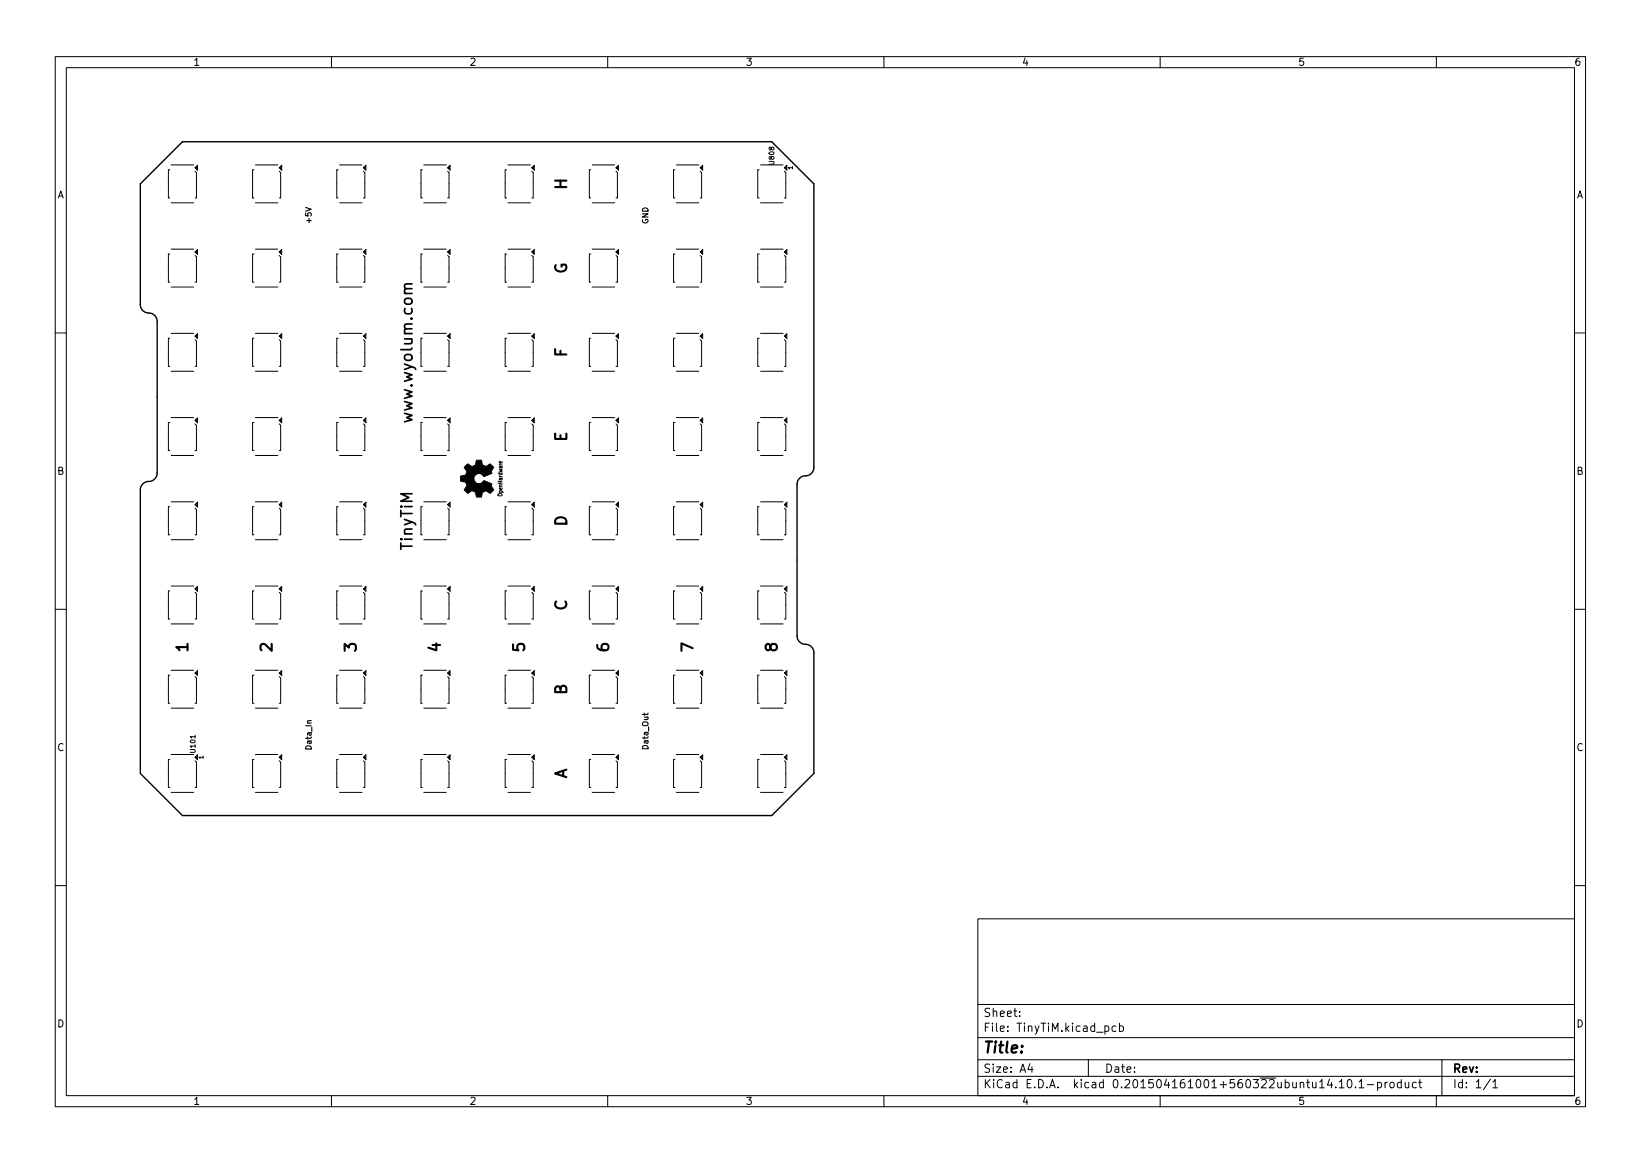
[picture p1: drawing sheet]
<svg xmlns="http://www.w3.org/2000/svg" width="297mm" height="210mm" viewBox="0 0 297 210" stroke-linecap="round" stroke-linejoin="round" font-family="sans-serif">
<defs><g id="words">
<g font-size="2.8">
<text x="102.6" y="34.3" transform="rotate(-90 102.6 34.3)">H</text>
<text x="102.6" y="49.6" transform="rotate(-90 102.6 49.6)">G</text>
<text x="102.6" y="64.6" transform="rotate(-90 102.6 64.6)">F</text>
<text x="74.7" y="76" transform="rotate(-90 74.7 76)">www.wyolum.com</text>
<text x="102.6" y="79.9" transform="rotate(-90 102.6 79.9)">E</text>
<text x="102.6" y="95.2" transform="rotate(-90 102.6 95.2)">D</text>
<text x="74.7" y="99.6" transform="rotate(-90 74.7 99.6)">TinyTiM</text>
<text x="102.6" y="110.5" transform="rotate(-90 102.6 110.5)">C</text>
<text x="34" y="117.9" transform="rotate(-90 34 117.9)">1</text>
<text x="49.3" y="117.9" transform="rotate(-90 49.3 117.9)">2</text>
<text x="64.5" y="117.9" transform="rotate(-90 64.5 117.9)">3</text>
<text x="79.8" y="117.9" transform="rotate(-90 79.8 117.9)">4</text>
<text x="95" y="117.9" transform="rotate(-90 95 117.9)">5</text>
<text x="110.2" y="117.9" transform="rotate(-90 110.2 117.9)">6</text>
<text x="125.5" y="117.9" transform="rotate(-90 125.5 117.9)">7</text>
<text x="140.7" y="117.9" transform="rotate(-90 140.7 117.9)">8</text>
<text x="102.6" y="125.7" transform="rotate(-90 102.6 125.7)">B</text>
<text x="102.6" y="141" transform="rotate(-90 102.6 141)">A</text>
<text x="178" y="190.6">Title:</text>
</g>
<g font-size="2.1">
<text x="178" y="184">Sheet:</text>
<text x="178" y="186.7">File: TinyTiM.kicad_pcb</text>
<text x="178" y="196.9">KiCad E.D.A. kicad 0.201504161001+560322ubuntu14.10.1-product</text>
<text x="178" y="194.1">Size: A4</text>
<text x="200" y="194.1">Date:</text>
<text x="263" y="194.1">Rev:</text>
<text x="263" y="196.9">Id: 1/1</text>
</g>
<g font-size="1.8">
<text x="35" y="11.9">1</text>
<text x="85" y="11.9">2</text>
<text x="135" y="11.9">3</text>
<text x="185" y="11.9">4</text>
<text x="235" y="11.9">5</text>
<text x="285" y="11.9">6</text>
<text x="10.3" y="35.9">A</text>
<text x="285.3" y="35.9">A</text>
<text x="10.3" y="85.9">B</text>
<text x="285.3" y="85.9">B</text>
<text x="10.3" y="135.9">C</text>
<text x="285.3" y="135.9">C</text>
<text x="10.3" y="185.9">D</text>
<text x="285.3" y="185.9">D</text>
<text x="35" y="199.9">1</text>
<text x="85" y="199.9">2</text>
<text x="135" y="199.9">3</text>
<text x="185" y="199.9">4</text>
<text x="235" y="199.9">5</text>
<text x="285" y="199.9">6</text>
</g>
<g font-size="1.4">
<text x="56.4" y="40.3" transform="rotate(-90 56.4 40.3)">+5V</text>
<text x="117.3" y="40.6" transform="rotate(-90 117.3 40.6)">GND</text>
<text x="56.4" y="135.5" transform="rotate(-90 56.4 135.5)">Data_In</text>
<text x="117.3" y="135.5" transform="rotate(-90 117.3 135.5)">Data_Out</text>
</g>
<g font-size="1.2">
<text x="140.1" y="29.7" transform="rotate(-90 140.1 29.7)">U808</text>
<text x="35.4" y="136.1" transform="rotate(-90 35.4 136.1)">U101</text>
</g>
<g font-size="1.1">
<text x="143.5" y="30.6" transform="rotate(-90 143.5 30.6)">1</text>
<text x="90.9" y="89.6" transform="rotate(-90 90.9 89.6)">OpenHardware</text>
<text x="36.8" y="137.3" transform="rotate(-90 36.8 137.3)">1</text>
</g>
</g></defs>
<g fill="none" stroke="#000" stroke-width=".18">
<path d="M10 10.2h277v190.1h-277zM12 12.2h273v186.1h-273zM60 10.2v2M110 10.2v2M160 10.2v2M210 10.2v2M260 10.2v2M30.7 30.7h-.2v5.1h.2M31 36.7h4.1M31 29.8h4.1M35.3 31l.3 .2v4.6h-.3M35.4 30.3v.1"/>
<path d="M35.5 30.2v.3M35.6 30.1v.5M35.8 29.9v.9l-.5-.5zM46 30.7h-.3v5.1h.3M46.2 36.7h4.1M46.2 29.8h4.1M50.5 31l.3 .2v4.6h-.3M50.6 30.3v.1M50.7 30.2v.3M50.9 30.1v.5M51 29.9v.9l-.5-.5zM61.2 30.7h-.2v5.1h.2"/>
<path d="M61.5 36.7h4M61.5 29.8h4M65.8 31l.2 .2v4.6h-.2M65.8 30.3v.1M66 30.2v.3M66.1 30.1v.5M66.2 29.9v.9l-.4-.5zM76.5 30.7h-.3v5.1h.3M76.7 36.7h4.1M76.7 29.8h4.1M81 31l.3 .2v4.6h-.3M81.1 30.3v.1"/>
<path d="M81.2 30.2v.3M81.3 30.1v.5M81.5 29.9v.9l-.5-.5zM91.7 30.7h-.3v5.1h.3M91.9 36.7h4.1M91.9 29.8h4.1M96.3 31l.2 .2v4.6h-.2M96.3 30.3v.1M96.5 30.2v.3M96.6 30.1v.5M96.7 29.9v.9l-.4-.5zM106.9 30.7h-.2v5.1h.2"/>
<path d="M107.2 36.7h4.1M107.2 29.8h4.1M111.5 31l.3 .2v4.6h-.3M111.5 30.3l.5-.4v.9zM111.6 30.3v.1M111.7 30.2v.3M111.8 30.1v.5M122.2 30.7h-.3v5.1h.3M122.4 36.7h4.1M122.4 29.8h4.1M126.7 30.3l.5-.4v.9zM126.7 31l.3 .2v4.6h-.3"/>
<path d="M126.8 30.3v.1M126.9 30.2v.3M127.1 30.1v.5M137.4 30.7h-.2v5.1h.2M137.7 36.7h4M137.7 29.8h4M142 31l.2 .2v4.6h-.2M142 30.3v.1M142.2 30.2v.3M142.3 30.1v.5M142.4 29.9l-.4 .4 .4 .5M30.7 46h-.2v5h.2"/>
<path d="M31 51.9h4.1M31 45.1h4.1M35.3 45.6l.5-.5v.9zM35.3 46.2l.3 .3v4.5h-.3M35.4 45.5v.2M35.5 45.5v.2M35.6 45.3v.5M46 46h-.3v5h.3M46.2 51.9h4.1M46.2 45.1h4.1M50.5 45.6l.5-.5v.9zM50.5 46.2l.3 .3v4.5h-.3"/>
<path d="M50.6 45.5v.2M50.7 45.5v.2M50.9 45.3v.5M61.2 46h-.2v5h.2M61.5 51.9h4M61.5 45.1h4M65.8 45.6l.4-.5v.9zM65.8 46.2l.2 .3v4.5h-.2M65.8 45.5v.2M66 45.5v.2M66.1 45.3v.5M76.5 46h-.3v5h.3"/>
<path d="M76.7 51.9h4.1M76.7 45.1h4.1M81 45.6l.5-.5v.9zM81 46.2l.3 .3v4.5h-.3M81.1 45.5v.2M81.2 45.5v.2M81.3 45.3v.5M91.7 46h-.3v5h.3M91.9 51.9h4.1M91.9 45.1h4.1M96.3 45.6l.4-.5v.9zM96.3 46.2l.2 .3v4.5h-.2"/>
<path d="M96.3 45.5v.2M96.5 45.5v.2M96.6 45.3v.5M106.9 46h-.2v5h.2M107.2 51.9h4.1M107.2 45.1h4.1M111.5 45.6l.5-.5v.9zM111.5 46.2l.3 .3v4.5h-.3M111.6 45.5v.2M111.7 45.5v.2M111.8 45.3v.5M122.2 46h-.3v5h.3"/>
<path d="M122.4 51.9h4.1M122.4 45.1h4.1M126.7 45.6l.5-.5v.9zM126.7 46.2l.3 .3v4.5h-.3M126.8 45.5v.2M126.9 45.5v.2M127.1 45.3v.5M137.4 46h-.2v5h.2M137.7 51.9h4M137.7 45.1h4M142 45.6l.4-.5v.9zM142 46.2l.2 .3v4.5h-.2"/>
<path d="M142 45.5v.2M142.2 45.5v.2M142.3 45.3v.5M10 60.2h2M30.7 61.2h-.2v5.1h.2M30.7 76.4h-.2v5.1h.2M31 67.2h4.1M31 60.3h4.1M31 75.6h4.1M35.3 60.8l.5-.4v.9zM35.3 61.5l.3 .2v4.6h-.3M35.3 76.7l.3 .3v4.5h-.3"/>
<path d="M35.4 60.8v.1M35.4 76v.1M35.5 60.7v.3M35.5 75.9v.3M35.6 60.6v.5M35.6 75.8v.5M35.8 75.6v.9l-.5-.4zM46 61.2h-.3v5.1h.3M46 76.4h-.3v5.1h.3M46.2 67.2h4.1M46.2 60.3h4.1M46.2 75.6h4.1"/>
<path d="M50.5 60.8l.5-.4v.9zM50.5 61.5l.3 .2v4.6h-.3M50.5 76.7l.3 .3v4.5h-.3M50.6 60.8v.1M50.6 76v.1M50.7 60.7v.3M50.7 75.9v.3M50.9 60.6v.5M50.9 75.8v.5M51 75.6v.9l-.5-.4zM61.2 61.2h-.2v5.1h.2M61.2 76.4h-.2v5.1h.2"/>
<path d="M61.5 67.2h4M61.5 60.3h4M61.5 75.6h4M65.8 60.8l.4-.4v.9zM65.8 61.5l.2 .2v4.6h-.2M65.8 76.7l.2 .3v4.5h-.2M65.8 60.8v.1M65.8 76v.1M66 60.7v.3M66 75.9v.3M66.1 60.6v.5M66.1 75.8v.5"/>
<path d="M66.2 75.6v.9l-.4-.4zM76.2 61.2h.3M76.2 66.3h.3M76.5 76.4h-.3v5.1h.3M76.7 67.2h4.1M76.7 60.3h4.1M76.7 75.6h4.1M81 76.1l.5-.5v.9zM81 60.8l.5-.4v.9zM81 61.5l.3 .2v4.6h-.3M81 76.7l.3 .3v4.5h-.3M81.1 60.8v.1"/>
<path d="M81.1 76v.1M81.2 60.7v.3M81.2 75.9v.3M81.3 60.6v.5M81.3 75.8v.5M91.7 61.2h-.3v5.1h.3M91.7 76.4h-.3v5.1h.3M91.9 67.2h4.1M91.9 60.3h4.1M91.9 75.6h4.1M96.3 60.8l.4-.4v.9zM96.3 61.5l.2 .2v4.6h-.2"/>
<path d="M96.3 76.7l.2 .3v4.5h-.2M96.3 60.8v.1M96.3 76v.1M96.5 60.7v.3M96.5 75.9v.3M96.6 60.6v.5M96.6 75.8v.5M96.7 75.6v.9l-.4-.4zM106.9 61.2h-.2v5.1h.2M106.9 76.4h-.2v5.1h.2M107.2 67.2h4.1M107.2 60.3h4.1"/>
<path d="M107.2 75.6h4.1M111.5 60.8l.5-.4v.9zM111.5 61.5l.3 .2v4.6h-.3M111.5 76.7l.3 .3v4.5h-.3M111.6 60.8v.1M111.6 76v.1M111.7 60.7v.3M111.7 75.9v.3M111.8 60.6v.5M111.8 75.8v.5M112 75.6v.9l-.5-.4zM122.2 61.2h-.3v5.1h.3"/>
<path d="M122.2 76.4h-.3v5.1h.3M122.4 67.2h4.1M122.4 60.3h4.1M122.4 75.6h4.1M126.7 61.5l.3 .2v4.6h-.3M126.7 76.7l.3 .3v4.5h-.3M126.8 60.8v.1M126.8 76v.1M126.9 60.7v.3M126.9 75.9v.3M127.1 60.6v.5M127.1 75.8v.5"/>
<path d="M127.2 60.4v.9l-.5-.5zM127.2 75.6v.9l-.5-.4zM137.4 61.2h-.2v5.1h.2M137.4 76.4h-.2v5.1h.2M137.7 67.2h4M137.7 60.3h4M137.7 75.6h4M142 60.8l.4-.4v.9zM142 61.5l.2 .2v4.6h-.2M142 76.7l.2 .3v4.5h-.2M142 60.8v.1M142 76v.1"/>
<path d="M142.2 60.7v.3M142.2 75.9v.3M142.3 60.6v.5M142.3 75.8v.5M142.4 75.6v.9l-.4-.4zM285 60.2h2M30.7 91.7h-.2v5.1h.2M31 82.4h4.1M31 97.7h4.1M31 90.8h4.1M35.3 91.9l.3 .3v4.6h-.3M35.4 91.2v.2"/>
<path d="M35.5 91.2v.2M35.6 91.1v.5M35.8 90.9v.9l-.5-.5zM46 91.7h-.3v5.1h.3M46.2 82.4h4.1M46.2 97.7h4.1M46.2 90.8h4.1M50.5 91.9l.3 .3v4.6h-.3M50.6 91.2v.2M50.7 91.2v.2M50.9 91.1v.5M51 90.9v.9l-.5-.5z"/>
<path d="M61.2 91.7h-.2v5.1h.2M61.5 82.4h4M61.5 97.7h4M61.5 90.8h4M65.8 91.3l.4-.4v.9zM65.8 91.9l.2 .3v4.6h-.2M65.8 91.2v.2M66 91.2v.2M66.1 91.1v.5M76.2 91.7h.3M76.2 96.8h.3M76.7 82.4h4.1"/>
<path d="M76.7 97.7h4.1M76.7 90.8h4.1M81 91.9l.3 .3v4.6h-.3M81.1 91.2v.2M81.2 91.2v.2M81.3 91.1v.5M81.5 90.9v.9l-.5-.5zM91.7 91.7h-.3v5.1h.3M91.9 82.4h4.1M91.9 97.7h4.1M91.9 90.8h4.1M96.3 91.9l.2 .3v4.6h-.2"/>
<path d="M96.3 91.2v.2M96.5 91.2v.2M96.6 91.1v.5M96.7 90.9v.9l-.4-.5zM106.9 91.7h-.2v5.1h.2M107.2 82.4h4.1M107.2 97.7h4.1M107.2 90.8h4.1M111.5 91.9l.3 .3v4.6h-.3M111.6 91.2v.2M111.7 91.2v.2M111.8 91.1v.5"/>
<path d="M112 90.9v.9l-.5-.5zM122.2 91.7h-.3v5.1h.3M122.4 82.4h4.1M122.4 97.7h4.1M122.4 90.8h4.1M126.7 91.9l.3 .3v4.6h-.3M126.8 91.2v.2M126.9 91.2v.2M127.1 91.1v.5M127.2 90.9v.9l-.5-.5zM137.4 91.7h-.2v5.1h.2M137.7 82.4h4"/>
<path d="M137.7 97.7h4M137.7 90.8h4M142 91.9l.2 .3v4.6h-.2M142 91.2v.2M142.2 91.2v.2M142.3 91.1v.5M142.4 90.9v.9l-.4-.5zM10 110.2h2M30.7 106.9h-.2v5.1h.2M31 112.9h4.1M31 106h4.1M35.3 107.2l.3 .2v4.6h-.3"/>
<path d="M35.4 106.5v.1M35.5 106.4v.3M35.6 106.3v.5M35.8 106.1v.9l-.5-.5zM46 106.9h-.3v5.1h.3M46.2 112.9h4.1M46.2 106h4.1M50.5 106.5l.5-.4v.9zM50.5 107.2l.3 .2v4.6h-.3M50.6 106.5v.1M50.7 106.4v.3M50.9 106.3v.5"/>
<path d="M61.2 106.9h-.2v5.1h.2M61.5 112.9h4M61.5 106h4M65.8 107.2l.2 .2v4.6h-.2M65.8 106.5v.1M66 106.4v.3M66.1 106.3v.5M66.2 106.1v.9l-.4-.5zM76.5 106.9h-.3v5.1h.3M76.7 112.9h4.1M76.7 106h4.1M81 107.2l.3 .2v4.6h-.3"/>
<path d="M81.1 106.5v.1M81.2 106.4v.3M81.3 106.3v.5M81.5 106.1v.9l-.5-.5zM91.7 106.9h-.3v5.1h.3M91.9 112.9h4.1M91.9 106h4.1M96.3 107.2l.2 .2v4.6h-.2M96.3 106.5v.1M96.5 106.4v.3M96.6 106.3v.5M96.7 106.1v.9l-.4-.5z"/>
<path d="M106.9 106.9h-.2v5.1h.2M107.2 112.9h4.1M107.2 106h4.1M111.5 107.2l.3 .2v4.6h-.3M111.6 106.5v.1M111.7 106.4v.3M111.8 106.3v.5M112 106.1v.9l-.5-.5zM122.2 106.9h-.3v5.1h.3M122.4 112.9h4.1M122.4 106h4.1M126.7 107.2l.3 .2v4.6h-.3"/>
<path d="M126.8 106.5v.1M126.9 106.4v.3M127.1 106.3v.5M127.2 106.1v.9l-.5-.5zM137.4 106.9h-.2v5.1h.2M137.7 112.9h4M137.7 106h4M142 106.5l.4-.4v.9zM142 107.2l.2 .2v4.6h-.2M142 106.5v.1M142.2 106.4v.3M142.3 106.3v.5"/>
<path d="M285 110.2h2M30.7 122.2h-.2v5h.2M30.7 137.4h-.2v5.1h.2M31 128.1h4.1M31 121.3h4.1M31 136.5h4.1M35.3 122.4l.3 .3v4.5h-.3M35.3 137.7l.3 .2v4.6h-.3M35.4 121.7v.2M35.4 137v.1M35.5 121.7v.2M35.5 136.9v.3"/>
<path d="M35.6 121.5v.5M35.6 136.8v.5M35.8 121.3v.9l-.5-.4zM35.8 136.6l-.5 .4 .5 .5M46 122.2h-.3v5h.3M46 137.4h-.3v5.1h.3M46.2 128.1h4.1M46.2 121.3h4.1M46.2 136.5h4.1M50.5 122.4l.3 .3v4.5h-.3M50.5 137.7l.3 .2v4.6h-.3M50.6 121.7v.2"/>
<path d="M50.6 137v.1M50.7 121.7v.2M50.7 136.9v.3M50.9 121.5v.5M50.9 136.8v.5M51 121.3v.9l-.5-.4zM51 136.6v.9l-.5-.5zM61.2 122.2h-.2v5h.2M61.2 137.4h-.2v5.1h.2M61.5 128.1h4M61.5 121.3h4M61.5 136.5h4"/>
<path d="M65.8 122.4l.2 .3v4.5h-.2M65.8 137.7l.2 .2v4.6h-.2M65.8 121.7v.2M65.8 137v.1M66 121.7v.2M66 136.9v.3M66.1 121.5v.5M66.1 136.8v.5M66.2 121.3v.9l-.4-.4zM66.2 136.6v.9l-.4-.5zM76.5 122.2h-.3v5h.3M76.5 137.4h-.3v5.1h.3"/>
<path d="M76.7 128.1h4.1M76.7 121.3h4.1M76.7 136.5h4.1M81 122.4l.3 .3v4.5h-.3M81 137.7l.3 .2v4.6h-.3M81.1 121.7v.2M81.1 137v.1M81.2 121.7v.2M81.2 136.9v.3M81.3 121.5v.5M81.3 136.8v.5M81.5 121.3v.9l-.5-.4z"/>
<path d="M81.5 136.6v.9l-.5-.5zM91.7 122.2h-.3v5h.3M91.7 137.4h-.3v5.1h.3M91.9 128.1h4.1M91.9 121.3h4.1M91.9 136.5h4.1M96.3 122.4l.2 .3v4.5h-.2M96.3 137.7l.2 .2v4.6h-.2M96.3 121.7v.2M96.3 137v.1M96.5 121.7v.2M96.5 136.9v.3"/>
<path d="M96.6 121.5v.5M96.6 136.8v.5M96.7 121.3v.9l-.4-.4zM96.7 136.6v.9l-.4-.5zM106.9 122.2h-.2v5h.2M106.9 137.4h-.2v5.1h.2M107.2 128.1h4.1M107.2 121.3h4.1M107.2 136.5h4.1M111.5 122.4l.3 .3v4.5h-.3M111.5 137.7l.3 .2v4.6h-.3M111.6 121.7v.2"/>
<path d="M111.6 137v.1M111.7 121.7v.2M111.7 136.9v.3M111.8 121.5v.5M111.8 136.8v.5M112 121.3v.9l-.5-.4zM112 136.6v.9l-.5-.5zM122.2 122.2h-.3v5h.3M122.2 137.4h-.3v5.1h.3M122.4 128.1h4.1M122.4 121.3h4.1M122.4 136.5h4.1"/>
<path d="M126.7 122.4l.3 .3v4.5h-.3M126.7 137.7l.3 .2v4.6h-.3M126.8 121.7v.2M126.8 137v.1M126.9 121.7v.2M126.9 136.9v.3M127.1 121.5v.5M127.1 136.8v.5M127.2 121.3v.9l-.5-.4zM127.2 136.6v.9l-.5-.5zM137.4 122.2h-.2v5h.2M137.4 137.4h-.2v5.1h.2"/>
<path d="M137.7 128.1h4M137.7 121.3h4M137.7 136.5h4M142 121.8l.4-.5v.9zM142 122.4l.2 .3v4.5h-.2M142 137.7l.2 .2v4.6h-.2M142 121.7v.2M142 137v.1M142.2 121.7v.2M142.2 136.9v.3M142.3 121.5v.5M142.3 136.8v.5"/>
<path d="M142.4 136.6v.9l-.4-.5zM31 143.4h4.1M46.2 143.4h4.1M61.5 143.4h4M76.7 143.4h4.1M91.9 143.4h4.1M107.2 143.4h4.1M122.4 143.4h4.1M137.7 143.4h4M10 160.2h2M177 166.3h108v32h-108zM285 160.2h2"/>
<path d="M60 198.3v2M110 198.3v2M160 198.3v2M177 194.8h108M177 191.8h108M177 187.8h108M177 181.8h108M184.6 183.8v.1M184.6 183v.1M186.4 192.5l-.3 1h.9M186.8 193v1M197 191.8v3"/>
<path d="M200 185.7l.4-.1 .3 .3v.4l-.1 .3h-.6M202 185.7l-.4-.1-.3 .3v.4l.1 .3h.6M202.6 185.7l.5-.1 .3 .3v.4l-.2 .3h-.6M202.6 185.1v1.5M210 198.3v2M242.4 195.8l.5-.5v1.5M242.4 196.8h.9M244.1 195.4l.1-.1a.8 .8 0 0 1 .5 .8 .8 .8 0 0 1-.5 .7 1 1 0 0 1-.1-1.4zM245.4 196.7v.1M246 195.8l.4-.5v1.5M246 196.8h.9M247.5 196.3h1.1"/>
<path d="M249.4 195.9l.4-.1 .3 .3v.4l-.2 .3h-.5M249.4 195.8v1.5M250.7 195.8v1M251.1 195.8l-.2 .1-.2 .2M251.7 195.9l.4-.1 .3 .3v.4l-.3 .3h-.4l-.1-.3v-.4zM253.6 195.9l-.4-.1-.3 .3v.4l.2 .3h.5M253.6 195.3v1.5M254.4 195.8v1h.4l.2-.1M255 195.8v1M256.4 195.9l-.5-.1-.3 .3v.4l.2 .3h.6M256.8 195.8h.6M257 195.3v1.3l.4 .2"/>
<path d="M260 198.3v2M261 191.8v6.5M269.8 195.3l-1.3 1.9M270.2 195.8l.4-.5v1.5M270.2 196.8h.9"/>
</g>
<path d="M33 25.6h106.7l7.6 7.7v51.3a1.66 1.66 0 0 1-1.9 1.6l-.8 .4-.2 .5-.1 .5v27.5a1.66 1.66 0 0 0 1.9 1.5l.8 .5 .3 .9v21.9l-7.6 7.7h-106.7l-7.6-7.7v-51.3a1.66 1.66 0 0 1 1.9-1.5l.8-.5 .3-.5v-.5v-27.4a1.66 1.66 0 0 0-1.9-1.6l-.7-.5-.4-.9v-21.9z" fill="none" stroke="#000" stroke-width=".25"/>
<path d="M84.3 84.2l.2-.2a.61 .61 0 0 1 .8 .3 .74 .74 0 0 0 .9-.9v-.1h.9l.1 .3a.54 .54 0 0 0 .5 .7l.3 .1 .3-.2a.36 .36 0 0 1 .4-.3 .36 .36 0 0 1 .4 .3l.3 .4-.2 .2a.5 .5 0 0 0-.2 .8l-1.4 .7a.94 .94 0 0 0-1.5-.4 .94 .94 0 0 0 .1 1.5 .94 .94 0 0 0 1.4-.4l1.4 .6a.39 .39 0 0 0 .1 .7 .36 .36 0 0 1 .3 .4 .36 .36 0 0 1-.4 .3l-.3 .3-.1-.1a.81 .81 0 0 0-1-.2 .81 .81 0 0 0-.4 .9h-1a.99 .99 0 0 0-.7-1.1l-.6 .3a.26 .26 0 0 1-.2 .2 .26 .26 0 0 1-.3-.2l-.4-.5 .5-.7-.1-.3a.82 .82 0 0 0-1-.5v-.3a.47 .47 0 0 1 .1-.7h.1a.75 .75 0 0 0 .8-.5 .75 .75 0 0 0-.3-.9l-.1-.1z" fill="#000" stroke="#000" stroke-width=".18"/>
<use href="#words"/>
</svg>
